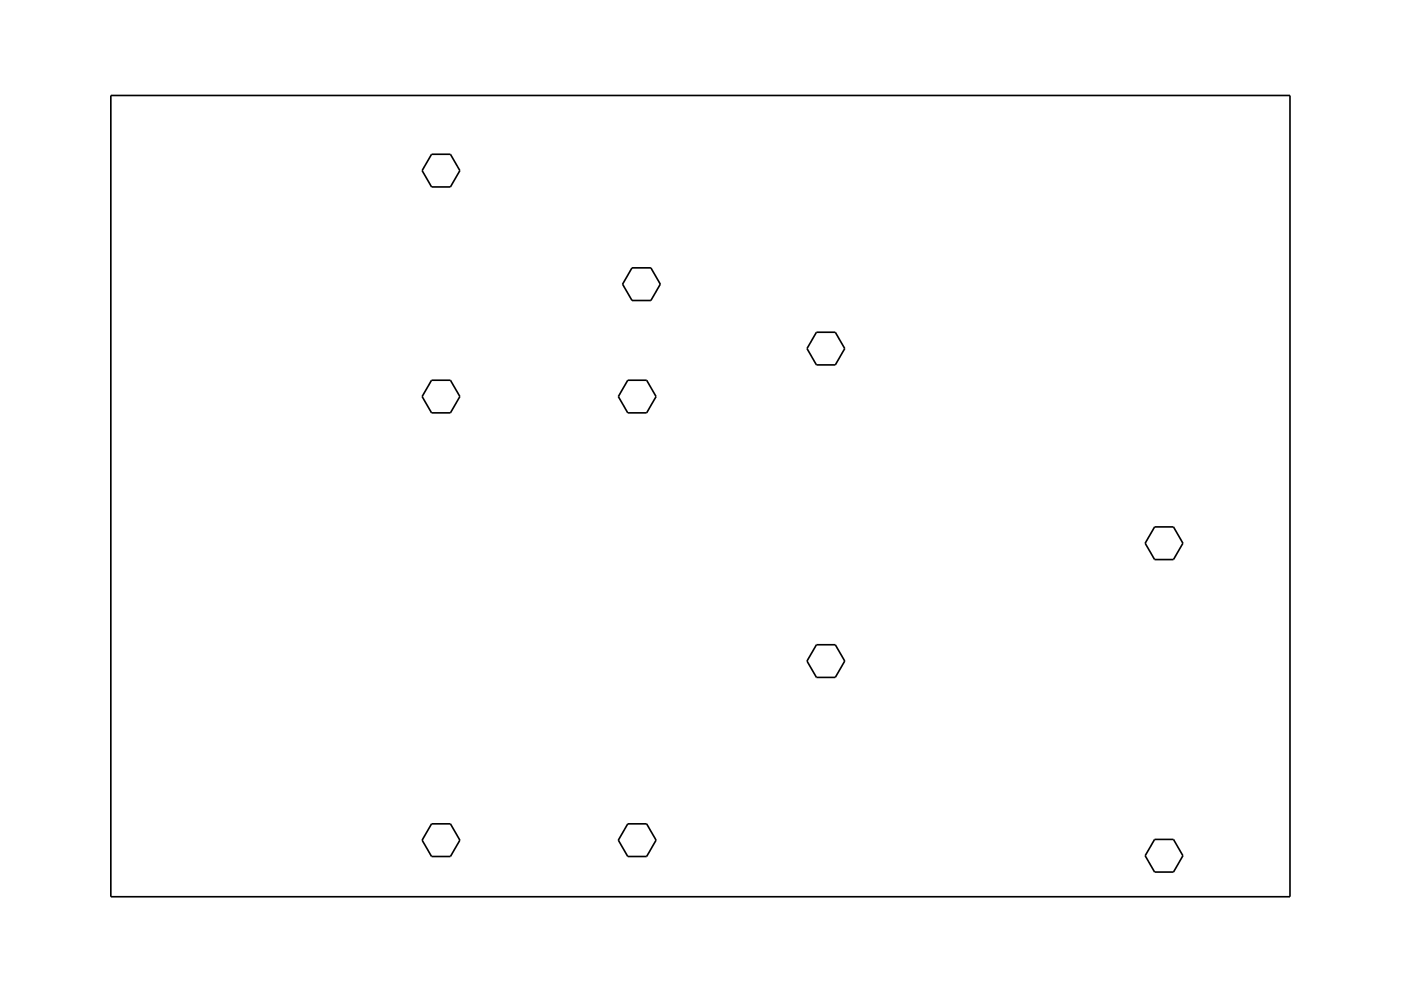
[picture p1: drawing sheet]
<svg xmlns="http://www.w3.org/2000/svg" width="297mm" height="210mm" viewBox="0 0 297 210" stroke-linecap="round" stroke-linejoin="round" font-family="sans-serif">
<path d="M23.5 20.3h250v170h-250zM91.5 32.7h4l2 3.5-2 3.5h-4l-2-3.5zM134 56.8h4l2 3.5-2 3.5h-4l-2-3.5zM173.1 70.5h4l2 3.5-2 3.4h-4l-2-3.4zM91.5 80.7h4l2 3.4-2 3.5h-4l-2-3.5zM133.1 80.7h4l2 3.4-2 3.5h-4l-2-3.5zM244.8 111.8h4l2 3.5-2 3.4h-4l-2-3.4zM173.1 136.8h4l2 3.5-2 3.4h-4l-2-3.4zM91.5 174.8h4l2 3.5-2 3.4h-4l-2-3.4zM133.1 174.8h4l2 3.5-2 3.4h-4l-2-3.4zM244.8 178.1h4l2 3.5-2 3.4h-4l-2-3.4z" fill="none" stroke="#000" stroke-width=".35"/>
</svg>
